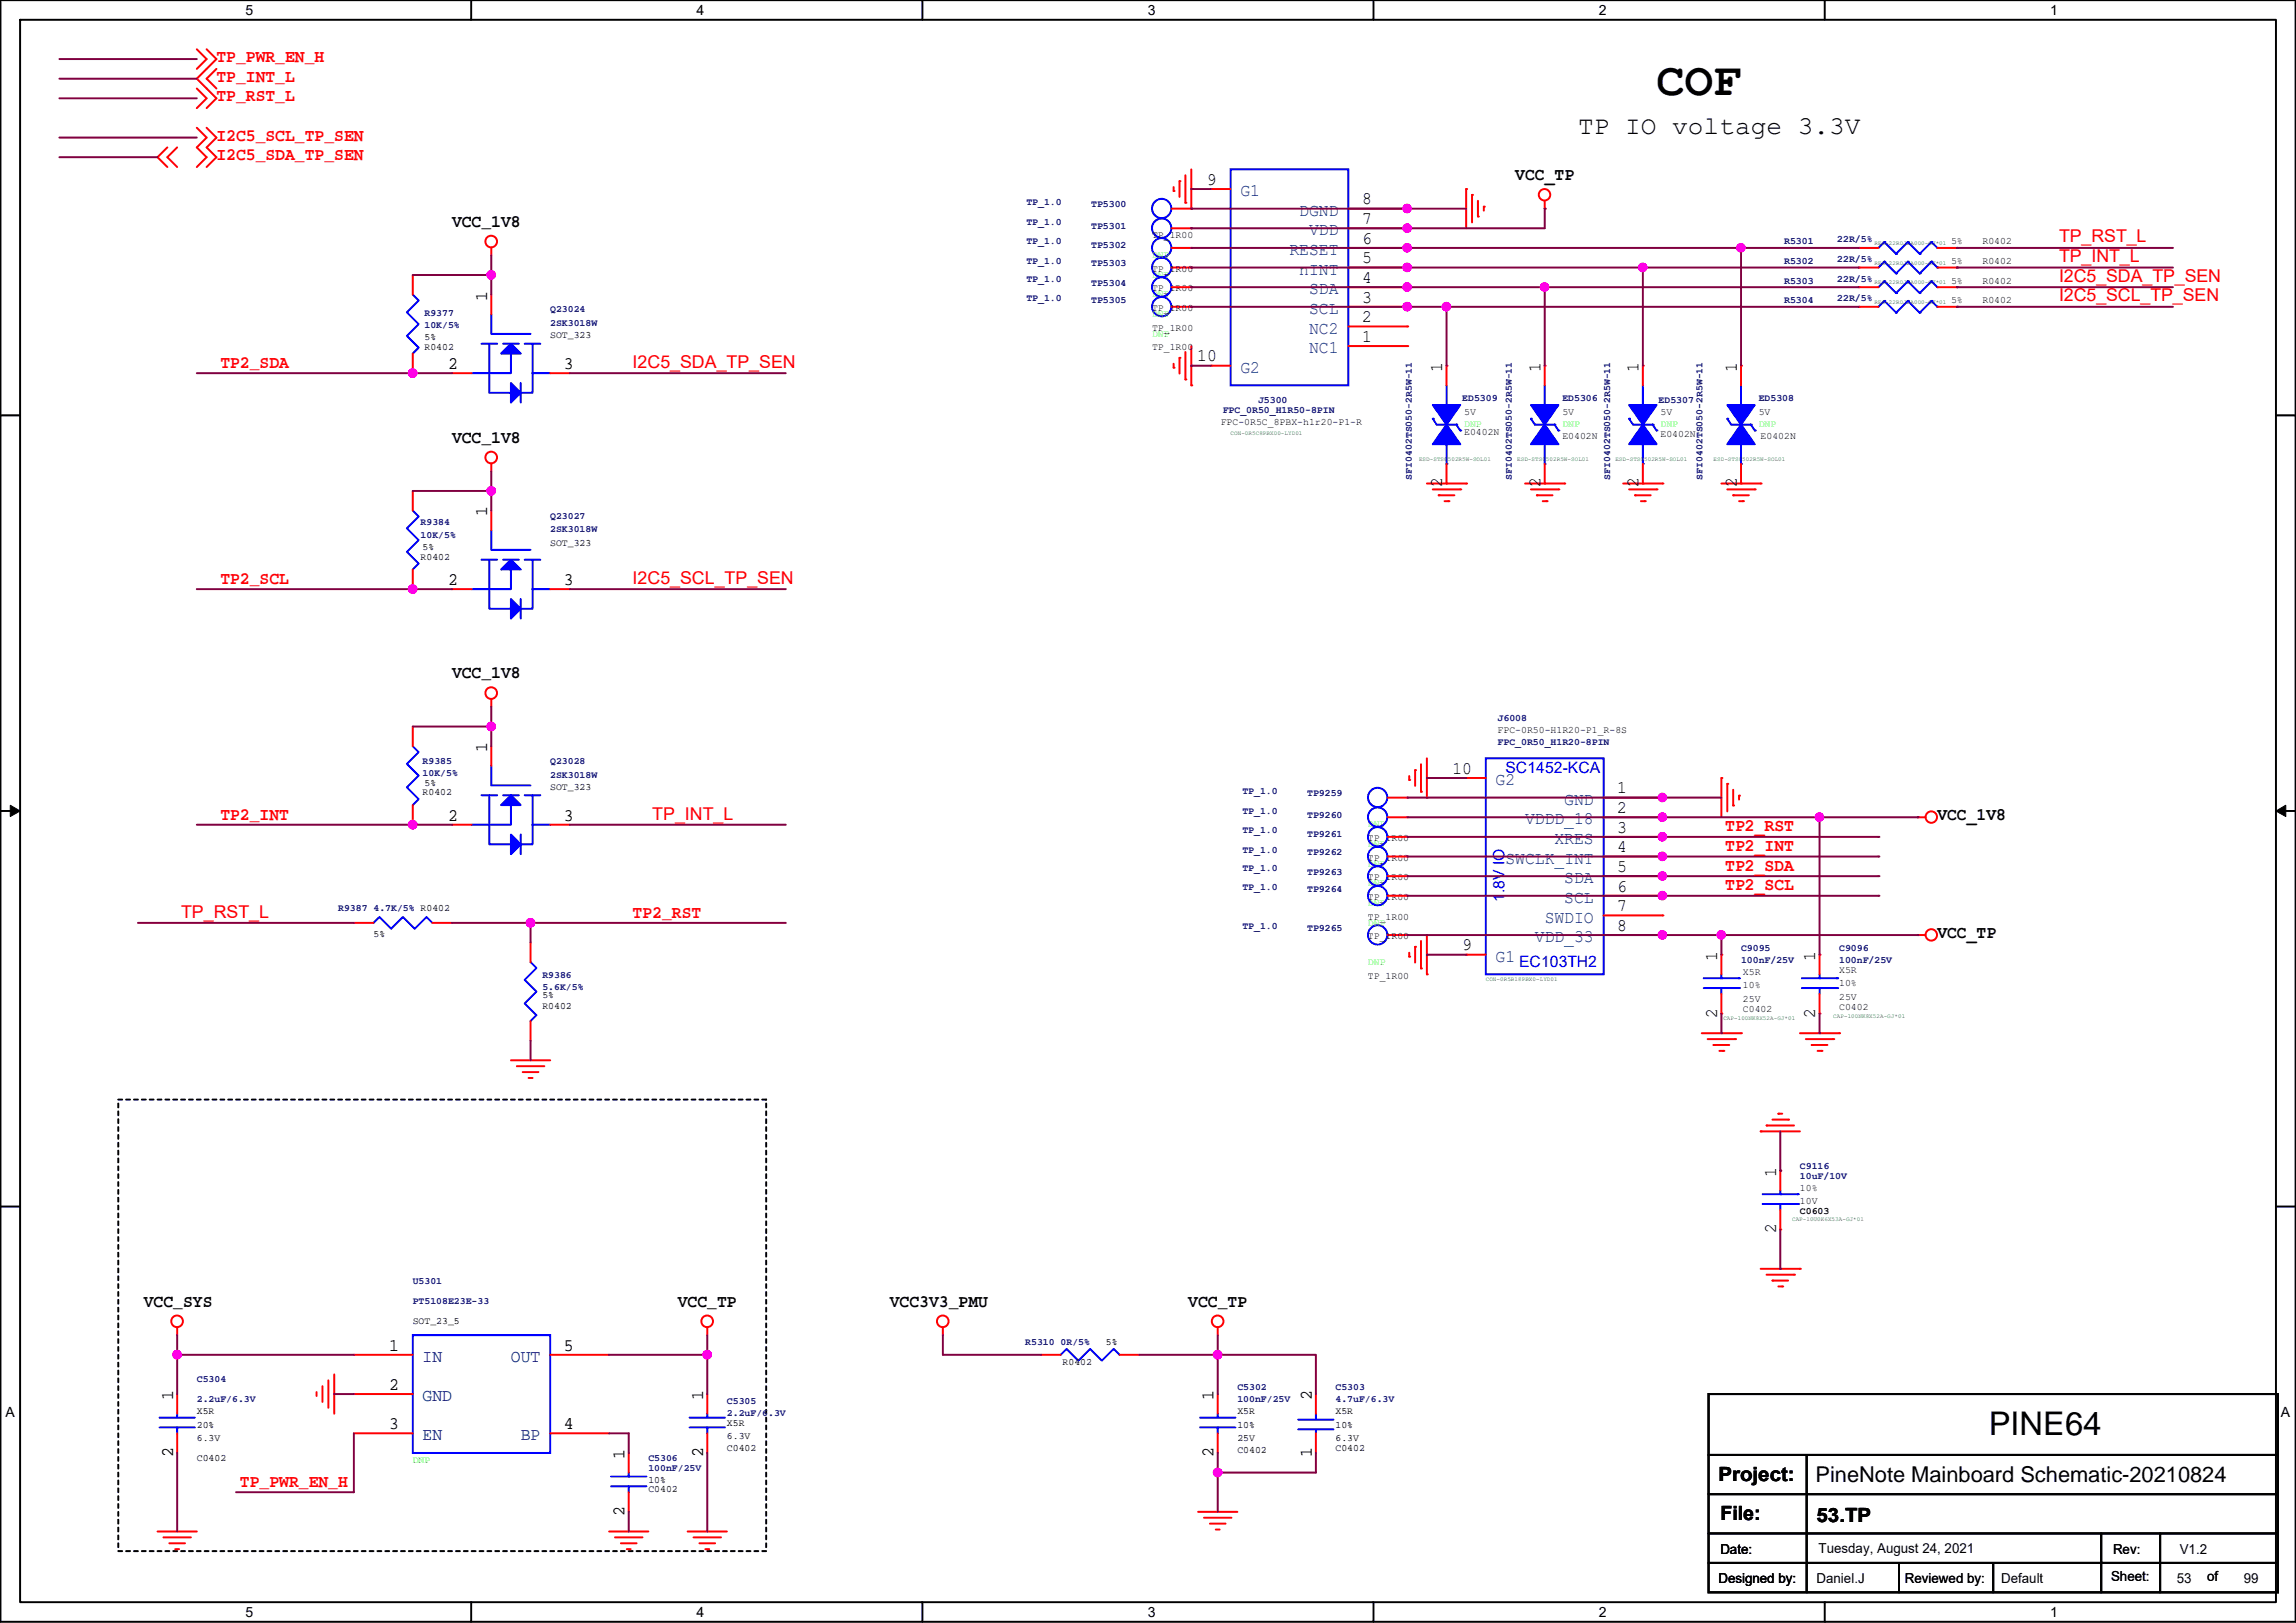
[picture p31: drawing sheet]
<svg xmlns="http://www.w3.org/2000/svg" width="297mm" height="210mm" viewBox="0 0 297 210" stroke-linecap="round" stroke-linejoin="round" font-family="sans-serif">
<defs><g id="words">
<text font-size="6.1" x="214.3" y="12.3">COF</text>
<text font-size="4.2" x="257.3" y="185.7">PINE64</text>
<text font-size="3.3" x="204.2" y="17.4">TP IO voltage 3.3V</text>
<text font-size="2.8" x="234.9" y="191.8">PineNote Mainboard Schematic-20210824</text>
<g font-size="2.5">
<text x="222.3" y="191.6">Project:</text>
<text x="222.6" y="196.7">File:</text>
<text x="235" y="197">53.TP</text>
</g>
<g font-size="2.3" fill="#f00">
<text x="28" y="10.6">TP_INT_L</text>
<text x="28" y="8">TP_PWR_EN_H</text>
<text x="28" y="13.1">TP_RST_L</text>
<text x="28" y="20.7">I2C5_SDA_TP_SEN</text>
<text x="28" y="18.2">I2C5_SCL_TP_SEN</text>
<text x="266.4" y="31.4">TP_RST_L</text>
<text x="266.4" y="33.9">TP_INT_L</text>
<text x="266.4" y="36.4">I2C5_SDA_TP_SEN</text>
<text x="266.4" y="39">I2C5_SCL_TP_SEN</text>
<text x="28.5" y="47.7">TP2_SDA</text>
<text x="81.8" y="47.7">I2C5_SDA_TP_SEN</text>
<text x="28.5" y="75.6">TP2_SCL</text>
<text x="81.8" y="75.6">I2C5_SCL_TP_SEN</text>
<text x="28.5" y="106.1">TP2_INT</text>
<text x="84.4" y="106.1">TP_INT_L</text>
<text x="223.2" y="107.6">TP2_RST</text>
<text x="223.2" y="112.6">TP2_SDA</text>
<text x="223.2" y="110.1">TP2_INT</text>
<text x="23.4" y="118.8">TP_RST_L</text>
<text x="81.8" y="118.8">TP2_RST</text>
<text x="223.2" y="115.2">TP2_SCL</text>
<text x="31" y="192.4">TP_PWR_EN_H</text>
</g>
<g font-size="2.3">
<text x="156.2" y="23.9">9</text>
<text x="196" y="23.3">VCC_TP</text>
<text x="58.5" y="29.4">VCC_1V8</text>
<text x="176.2" y="26.4">8</text>
<text x="176.2" y="29">7</text>
<text x="176.2" y="34.1">5</text>
<text x="176.2" y="31.5">6</text>
<text x="63" y="38.9" transform="rotate(-90 63 38.9)">1</text>
<text x="176.2" y="41.7">2</text>
<text x="176.2" y="39.1">3</text>
<text x="176.2" y="36.6">4</text>
<text x="58" y="47.8">2</text>
<text x="73" y="47.8">3</text>
<text x="154.9" y="46.8">10</text>
<text x="176.2" y="44.2">1</text>
<text x="186.6" y="48.1" transform="rotate(-90 186.6 48.1)">1</text>
<text x="199.3" y="48.1" transform="rotate(-90 199.3 48.1)">1</text>
<text x="212" y="48.1" transform="rotate(-90 212 48.1)">1</text>
<text x="224.7" y="48.1" transform="rotate(-90 224.7 48.1)">1</text>
<text x="58.5" y="57.3">VCC_1V8</text>
<text x="186.6" y="63.1" transform="rotate(-90 186.6 63.1)">2</text>
<text x="199.3" y="63.1" transform="rotate(-90 199.3 63.1)">2</text>
<text x="212" y="63.1" transform="rotate(-90 212 63.1)">2</text>
<text x="224.7" y="63.1" transform="rotate(-90 224.7 63.1)">2</text>
<text x="63" y="66.8" transform="rotate(-90 63 66.8)">1</text>
<text x="58" y="75.7">2</text>
<text x="73" y="75.7">3</text>
<text x="58.5" y="87.8">VCC_1V8</text>
<text x="63" y="97.3" transform="rotate(-90 63 97.3)">1</text>
<text x="187.9" y="100.1">10</text>
<text x="58" y="106.2">2</text>
<text x="73" y="106.2">3</text>
<text x="209.2" y="102.6">1</text>
<text x="209.2" y="105.2">2</text>
<text x="209.2" y="107.7">3</text>
<text x="250.6" y="106.1">VCC_1V8</text>
<text x="209.2" y="110.3">4</text>
<text x="209.2" y="112.8">5</text>
<text x="209.2" y="115.3">6</text>
<text x="209.2" y="117.9">7</text>
<text x="189.2" y="123">9</text>
<text x="209.2" y="120.4">8</text>
<text x="222.1" y="124.3" transform="rotate(-90 222.1 124.3)">1</text>
<text x="234.9" y="124.3" transform="rotate(-90 234.9 124.3)">1</text>
<text x="250.6" y="121.3">VCC_TP</text>
<text x="222.1" y="131.6" transform="rotate(-90 222.1 131.6)">2</text>
<text x="234.9" y="131.6" transform="rotate(-90 234.9 131.6)">2</text>
<text x="229.8" y="152.2" transform="rotate(-90 229.8 152.2)">1</text>
<text x="229.8" y="159.6" transform="rotate(-90 229.8 159.6)">2</text>
<text x="18.6" y="169.1">VCC_SYS</text>
<text x="87.7" y="169.1">VCC_TP</text>
<text x="115.1" y="169.1">VCC3V3_PMU</text>
<text x="153.7" y="169.1">VCC_TP</text>
<text x="50.4" y="174.8">1</text>
<text x="50.4" y="179.8">2</text>
<text x="73" y="174.8">5</text>
<text x="22.4" y="181.1" transform="rotate(-90 22.4 181.1)">1</text>
<text x="50.4" y="184.9">3</text>
<text x="73" y="184.9">4</text>
<text x="91" y="181.1" transform="rotate(-90 91 181.1)">1</text>
<text x="157" y="181.1" transform="rotate(-90 157 181.1)">1</text>
<text x="169.7" y="181.1" transform="rotate(-90 169.7 181.1)">2</text>
<text x="22.4" y="188.5" transform="rotate(-90 22.4 188.5)">2</text>
<text x="80.8" y="188.7" transform="rotate(-90 80.8 188.7)">1</text>
<text x="91" y="188.5" transform="rotate(-90 91 188.5)">2</text>
<text x="157" y="188.5" transform="rotate(-90 157 188.5)">2</text>
<text x="169.7" y="188.5" transform="rotate(-90 169.7 188.5)">1</text>
<text x="80.8" y="196.1" transform="rotate(-90 80.8 196.1)">2</text>
</g>
<g font-size="2.3" fill="#004080">
<text x="160.5" y="25.4">G1</text>
<text x="168.1" y="27.9">DGND</text>
<text x="166.8" y="33">RESET</text>
<text x="168.1" y="35.5">nINT</text>
<text x="169.4" y="30.5">VDD</text>
<text x="169.4" y="40.6">SCL</text>
<text x="169.4" y="38.1">SDA</text>
<text x="169.4" y="45.7">NC1</text>
<text x="169.4" y="43.2">NC2</text>
<text x="160.5" y="48.2">G2</text>
<text x="193.5" y="101.6">G2</text>
<text x="197.3" y="106.7">VDDD_18</text>
<text x="202.4" y="104.1">GND</text>
<text x="194.8" y="111.7">SWCLK_INT</text>
<text x="201.1" y="109.2">XRES</text>
<text x="199.8" y="119.4">SWDIO</text>
<text x="202.4" y="114.3">SDA</text>
<text x="202.4" y="116.8">SCL</text>
<text x="193.5" y="124.4">G1</text>
<text x="198.6" y="121.9">VDD_33</text>
<text x="54.7" y="176.2">IN</text>
<text x="66.1" y="176.2">OUT</text>
<text x="54.7" y="181.3">GND</text>
<text x="54.7" y="186.4">EN</text>
<text x="67.4" y="186.4">BP</text>
</g>
<g font-size="2" fill="#00f">
<text x="194.8" y="100">SC1452-KCA</text>
<text x="194.6" y="116.7" transform="rotate(-90 194.6 116.7)">1</text>
<text x="194.6" y="115.5" transform="rotate(-90 194.6 115.5)">.8V IO</text>
<text x="196.5" y="125.2">EC103TH2</text>
</g>
<g font-size="1.8">
<text x="31.8" y="1.9">5</text>
<text x="90.1" y="1.9">4</text>
<text x="148.5" y="1.9">3</text>
<text x="206.9" y="1.9">2</text>
<text x="265.2" y="1.9">1</text>
<text x=".7" y="183.3">A</text>
<text x="295.1" y="183.3">A</text>
<text x="222.6" y="201">Date:</text>
<text x="235.3" y="200.9">Tuesday, August 24, 2021</text>
<text x="273.4" y="201">Rev:</text>
<text x="282" y="201">V1.2</text>
<text x="31.8" y="209.2">5</text>
<text x="90.1" y="209.2">4</text>
<text x="148.5" y="209.2">3</text>
<text x="206.9" y="209.2">2</text>
<text x="222.3" y="204.8">Designed by:</text>
<text x="235" y="204.8">Daniel.J</text>
<text x="246.4" y="204.8">Reviewed by:</text>
<text x="258.9" y="204.8">Default</text>
<text x="265.2" y="209.2">1</text>
<text x="273.1" y="204.6">Sheet:</text>
<text x="281.6" y="204.8">53</text>
<text x="285.6" y="204.6">of</text>
<text x="290.3" y="204.8">99</text>
</g>
<g font-size="1.3" fill="#000080">
<text x="132.8" y="29.1">TP_1.0</text>
<text x="132.8" y="26.5">TP_1.0</text>
<text x="141.2" y="29.6">TP5301</text>
<text x="141.2" y="26.8">TP5300</text>
<text x="132.8" y="31.6">TP_1.0</text>
<text x="132.8" y="34.2">TP_1.0</text>
<text x="141.2" y="32.1">TP5302</text>
<text x="141.2" y="34.4">TP5303</text>
<text x="230.8" y="31.6">R5301</text>
<text x="230.8" y="34.2">R5302</text>
<text x="237.7" y="31.4">22R/5%</text>
<text x="237.7" y="33.9">22R/5%</text>
<text x="54.9" y="40.9">R9377</text>
<text x="71.2" y="40.4">Q23024</text>
<text x="132.8" y="39">TP_1.0</text>
<text x="132.8" y="36.4">TP_1.0</text>
<text x="141.2" y="39.2">TP5305</text>
<text x="141.2" y="36.9">TP5304</text>
<text x="230.8" y="36.7">R5303</text>
<text x="230.8" y="39.2">R5304</text>
<text x="237.7" y="36.4">22R/5%</text>
<text x="237.7" y="39">22R/5%</text>
<text x="54.9" y="42.5">10K/5%</text>
<text x="71.2" y="42.2">2SK3018W</text>
<text x="158.2" y="53.5">FPC_0R50_H1R50-8PIN</text>
<text x="162.8" y="52.2">J5300</text>
<text x="189.2" y="51.9">ED5309</text>
<text x="202.1" y="51.9">ED5306</text>
<text x="214.6" y="52.2">ED5307</text>
<text x="227.5" y="51.9">ED5308</text>
<text x="182.7" y="62" transform="rotate(-90 182.7 62)">SFI0402TS050-2R5W-11</text>
<text x="195.6" y="62" transform="rotate(-90 195.6 62)">SFI0402TS050-2R5W-11</text>
<text x="208.3" y="62" transform="rotate(-90 208.3 62)">SFI0402TS050-2R5W-11</text>
<text x="220.2" y="62" transform="rotate(-90 220.2 62)">SFI0402TS050-2R5W-11</text>
<text x="54.4" y="67.9">R9384</text>
<text x="54.4" y="69.6">10K/5%</text>
<text x="71.2" y="67.1">Q23027</text>
<text x="71.2" y="68.9">2SK3018W</text>
<text x="193.7" y="93.3">J6008</text>
<text x="54.7" y="98.8">R9385</text>
<text x="54.7" y="100.4">10K/5%</text>
<text x="71.2" y="98.8">Q23028</text>
<text x="71.2" y="100.6">2SK3018W</text>
<text x="193.7" y="96.4">FPC_0R50_H1R20-8PIN</text>
<text x="160.7" y="102.7">TP_1.0</text>
<text x="160.7" y="105.3">TP_1.0</text>
<text x="160.7" y="107.8">TP_1.0</text>
<text x="169.1" y="103">TP9259</text>
<text x="169.1" y="105.8">TP9260</text>
<text x="160.7" y="110.4">TP_1.0</text>
<text x="160.7" y="112.6">TP_1.0</text>
<text x="169.1" y="108.3">TP9261</text>
<text x="169.1" y="110.6">TP9262</text>
<text x="169.1" y="113.1">TP9263</text>
<text x="43.7" y="117.9">R9387 4.7K/5% R0402</text>
<text x="160.7" y="115.2">TP_1.0</text>
<text x="169.1" y="115.4">TP9264</text>
<text x="160.7" y="120.3">TP_1.0</text>
<text x="169.1" y="120.5">TP9265</text>
<text x="225.2" y="123.1">C9095</text>
<text x="225.2" y="124.6">100nF/25V</text>
<text x="237.9" y="123.1">C9096</text>
<text x="237.9" y="124.6">100nF/25V</text>
<text x="70.2" y="126.5">R9386</text>
<text x="70.2" y="128.1">5.6K/5%</text>
<text x="232.9" y="151.2">C9116</text>
<text x="232.9" y="152.5">10uF/10V</text>
<text x="53.4" y="166.2">U5301</text>
<text x="53.4" y="168.7">PT5108E23E-33</text>
<text x="25.5" y="178.9">C5304</text>
<text x="132.6" y="174">R5310 0R/5%</text>
<text x="160.1" y="179.9">C5302</text>
<text x="172.8" y="179.9">C5303</text>
<text x="25.5" y="181.4">2.2uF/6.3V</text>
<text x="94" y="181.7">C5305</text>
<text x="94" y="183.2">2.2uF/6.3V</text>
<text x="160.1" y="181.4">100nF/25V</text>
<text x="172.8" y="181.4">4.7uF/6.3V</text>
<text x="83.9" y="189">C5306</text>
<text x="83.9" y="190.3">100nF/25V</text>
</g>
<g font-size="1.3" fill="#0f0">
<text x="149" y="35.9">DNP</text>
<text x="149" y="33.4">DNP</text>
<text x="149" y="38.5">DNP</text>
<text x="149" y="41">DNP</text>
<text x="149" y="43.5">DNP</text>
<text x="189.4" y="55.2">DNP</text>
<text x="202.1" y="55.2">DNP</text>
<text x="214.8" y="55.2">DNP</text>
<text x="227.5" y="55.2">DNP</text>
<text x="177" y="107">DNP</text>
<text x="177" y="109.6">DNP</text>
<text x="177" y="112.1">DNP</text>
<text x="177" y="114.7">DNP</text>
<text x="177" y="117.2">DNP</text>
<text x="177" y="119.7">DNP</text>
<text x="177" y="124.8">DNP</text>
<text x="53.4" y="189.3">DNP</text>
</g>
<g font-size="1.3">
<text x="149" y="35.2">TP_1R00</text>
<text x="149" y="30.8">TP_1R00</text>
<text x="252.4" y="31.6">5%</text>
<text x="252.4" y="34.2">5%</text>
<text x="256.5" y="31.6">R0402</text>
<text x="256.5" y="34.2">R0402</text>
<text x="149" y="37.7">TP_1R00</text>
<text x="149" y="40.2">TP_1R00</text>
<text x="252.4" y="36.7">5%</text>
<text x="252.4" y="39.2">5%</text>
<text x="256.5" y="36.7">R0402</text>
<text x="256.5" y="39.2">R0402</text>
<text x="54.9" y="45.3">R0402</text>
<text x="54.9" y="44">5%</text>
<text x="71.2" y="43.7">SOT_323</text>
<text x="149" y="45.3">TP_1R00</text>
<text x="149" y="42.8">TP_1R00</text>
<text x="189.4" y="53.7">5V</text>
<text x="202.1" y="53.7">5V</text>
<text x="214.8" y="53.7">5V</text>
<text x="227.5" y="53.7">5V</text>
<text x="157.9" y="55">FPC-0R5C_8PBX-h1r20-P1-R</text>
<text x="189.4" y="56.2">E0402N</text>
<text x="202.1" y="56.8">E0402N</text>
<text x="214.8" y="56.5">E0402N</text>
<text x="227.8" y="56.8">E0402N</text>
<text x="54.7" y="71.2">5%</text>
<text x="71.2" y="70.7">SOT_323</text>
<text x="54.4" y="72.4">R0402</text>
<text x="193.7" y="94.9">FPC-0R50-H1R20-P1_R-8S</text>
<text x="54.9" y="101.6">5%</text>
<text x="54.7" y="102.9">R0402</text>
<text x="71.2" y="102.2">SOT_323</text>
<text x="177" y="108.8">TP_1R00</text>
<text x="177" y="111.4">TP_1R00</text>
<text x="177" y="113.9">TP_1R00</text>
<text x="177" y="116.4">TP_1R00</text>
<text x="177" y="119">TP_1R00</text>
<text x="48.3" y="121.2">5%</text>
<text x="177" y="121.5">TP_1R00</text>
<text x="237.9" y="125.8">X5R</text>
<text x="70.2" y="130.6">R0402</text>
<text x="70.2" y="129.1">5%</text>
<text x="177" y="126.6">TP_1R00</text>
<text x="225.5" y="130.9">C0402</text>
<text x="225.5" y="126.1">X5R</text>
<text x="225.5" y="127.9">10%</text>
<text x="225.5" y="129.7">25V</text>
<text x="237.9" y="130.7">C0402</text>
<text x="237.9" y="127.6">10%</text>
<text x="237.9" y="129.4">25V</text>
<text x="232.9" y="154">10%</text>
<text x="232.9" y="155.8">10V</text>
<text x="232.9" y="157.1">C0603</text>
<text x="53.4" y="171.2">SOT_23_5</text>
<text x="137.5" y="176.6">R0402</text>
<text x="143.1" y="174">5%</text>
<text x="25.5" y="182.9">X5R</text>
<text x="25.5" y="184.7">20%</text>
<text x="94" y="184.4">X5R</text>
<text x="160.1" y="182.9">X5R</text>
<text x="160.1" y="184.7">10%</text>
<text x="172.8" y="182.9">X5R</text>
<text x="172.8" y="184.7">10%</text>
<text x="25.5" y="189">C0402</text>
<text x="25.5" y="186.5">6.3V</text>
<text x="83.9" y="191.8">10%</text>
<text x="94" y="187.7">C0402</text>
<text x="94" y="186.2">6.3V</text>
<text x="160.1" y="188">C0402</text>
<text x="160.1" y="186.5">25V</text>
<text x="172.8" y="187.7">C0402</text>
<text x="172.8" y="186.5">6.3V</text>
<text x="83.9" y="193.1">C0402</text>
</g>
<g font-size=".8" fill="#008000">
<text x="242.5" y="31.7">RES-22R0J2A000-GJ*01</text>
<text x="242.5" y="34.2">RES-22R0J2A000-GJ*01</text>
<text x="242.5" y="36.8">RES-22R0J2A000-GJ*01</text>
<text x="242.5" y="39.3">RES-22R0J2A000-GJ*01</text>
<text x="159.2" y="56.3">CON-0R5C8PBX00-LYD01</text>
<text x="183.6" y="59.6">ESD-STS0</text>
<text x="187.3" y="59.6">502R5W-SOL01</text>
<text x="196.3" y="59.6">ESD-STS0</text>
<text x="200" y="59.6">502R5W-SOL01</text>
<text x="209" y="59.6">ESD-STS0</text>
<text x="212.7" y="59.6">502R5W-SOL01</text>
<text x="221.7" y="59.6">ESD-STS0</text>
<text x="225.4" y="59.6">502R5W-SOL01</text>
<text x="192.2" y="126.9">CON-0R5B18PBX0-LYD01</text>
<text x="237.2" y="131.8">CAP-100NK8X52A-GJ*01</text>
<text x="223" y="132">CAP-100NK8X52A-GJ*01</text>
<text x="231.8" y="157.9">CAP-10U0K6X53A-GJ*01</text>
</g>
</g></defs>
<path d="M.1 0h296.9v209.8h-296.9zM2.6 2.6h291.8v204.7h-291.8z" fill="none" stroke="#000" stroke-width=".25"/>
<g fill="#fff">
<path d="M31.8 .3h1v2h-1z"/>
<path d="M31.8 207.5h1v2.1h-1z"/>
</g>
<path d="M61 0v2.6M61 207.3v2.5" fill="none" stroke="#000" stroke-width=".25"/>
<g fill="#fff">
<path d="M90.1 .3h1v2h-1z"/>
<path d="M90.1 207.5h1v2.1h-1z"/>
</g>
<path d="M119.3 0v2.6M119.3 207.3v2.5" fill="none" stroke="#000" stroke-width=".25"/>
<g fill="#fff">
<path d="M148.5 .3h1v2h-1z"/>
<path d="M148.5 207.5h1v2.1h-1z"/>
</g>
<path d="M177.7 0v2.6M177.7 207.3v2.5" fill="none" stroke="#000" stroke-width=".25"/>
<g fill="#fff">
<path d="M206.9 .3h1v2h-1z"/>
<path d="M206.9 207.5h1v2.1h-1z"/>
</g>
<path d="M236.1 0v2.6M236.1 207.3v2.5" fill="none" stroke="#000" stroke-width=".25"/>
<g fill="#fff">
<path d="M265.2 .3h1v2h-1z"/>
<path d="M265.2 207.5h1v2.1h-1z"/>
<path d="M.7 28.2h1.3v2h-1.3z"/>
<path d="M295.1 28.2h1.3v2h-1.3z"/>
<path d="M.7 79.3h1.3v2.1h-1.3z"/>
<path d="M295.1 79.3h1.3v2.1h-1.3z"/>
</g>
<path d="M.1 53.7h2.5M294.4 53.7h2.6" fill="none" stroke="#000" stroke-width=".25"/>
<g fill="#fff">
<path d="M.7 130.5h1.2v2h-1.2z"/>
<path d="M295.1 130.5h1.2v2h-1.2z"/>
</g>
<path d="M.1 104.9h2.5M294.4 104.9h2.6" fill="none" stroke="#000" stroke-width=".25"/>
<g fill="#000" stroke="#000" stroke-width=".13">
<path d="M1.3 104.2l1.3 .7-1.3 .7z" fill-rule="evenodd"/>
<path d="M294.4 104.9l1.3-.7v1.4z" fill-rule="evenodd"/>
</g>
<g fill="#fff">
<path d="M.7 181.7h1.2v2h-1.2z"/>
<path d="M295.1 181.7h1.2v2h-1.2z"/>
</g>
<path d="M.1 156.1h2.5M294.4 156.1h2.6M221 180.4h73.7v25.6h-73.7zM221 188.2h73.7M221 193.3h73.7M221 198.4h73.7M233.7 188.2v17.8M271.8 198.4v7.6M279.5 198.4v7.6M221 202.2h73.7M245.7 202.2v3.8M257.9 202.2v3.8" fill="none" stroke="#000" stroke-width=".25"/>
<path d="M15.3 142.3h83.8v58.4h-83.8z" fill="none" stroke="#000" stroke-width=".25" stroke-dasharray=".5 .5"/>
<g fill="none" stroke="#f00" stroke-width=".25">
<path d="M21.7 19.1l-1.3 1.2 1.3 1.3M22.9 19.1l-1.2 1.2 1.2 1.3M25.5 16.5l1.2 1.3-1.2 1.3 1.2 1.2-1.2 1.3M25.5 11.5l1.2 1.2-1.2 1.3M25.5 6.4l1.2 1.2-1.2 1.3M26.7 6.4l1.3 1.2-2.5 2.6 2.5 2.5-1.3 1.3M26.7 16.5l1.3 1.3-1.3 1.3 1.3 1.2-1.3 1.3M28 8.9l-1.3 1.3 1.3 1.3M53.4 35.6v2.5M63.6 38.1v2.6M63.6 32v1M151.6 32.1h2.5"/>
<path d="M151.8 24.7h.1M151.8 24.2v.5M152.6 23.4h.1M152.6 23.4v2.1M153.4 26.2h.1M153.4 22.7v3.5M154.1 27h.1M154.1 21.9v5.1M154.1 32.1h.1M189.7 24.5h.1M189.7 24.5v5M190.4 25.2h.1"/>
<path d="M190.4 25.2v3.6M191.2 28h.1M191.2 26v2M192 26.7h.1M192 26.7v.5M199.8 27h.1M199.8 26v1M53.4 45.7v2.6M58.5 48.3h2.5M63.6 60v1M71.2 48.3h2.5M151.8 47.6h.1"/>
<path d="M151.8 47.1v.5M152.6 46.3h.1M152.6 46.3v2M153.4 49.1h.1M153.4 45.5v3.6M154.1 49.9h.1M154.1 44.8v5.1M53.4 63.5v2.6M53.4 73.7v2.5M58.5 76.2h2.5M63.6 66.1v2.5M71.2 76.2h2.5"/>
<path d="M184.6 62.6h5.1M185.4 63.3h3.5M186.1 64.1h.1M186.1 64.1h2.1M186.9 64.8h.5M187.4 64.8h.1M188.9 63.3h.1M189.7 62.6h.1M197.3 62.6h5.1M198.1 63.3h3.5M198.8 64.1h.1M198.8 64.1h2.1"/>
<path d="M199.6 64.8h.5M200.1 64.8h.1M201.6 63.3h.1M202.4 62.6h.1M210 62.6h5.1M210.8 63.3h3.5M211.5 64.1h.1M211.5 64.1h2.1M212.3 64.8h.5M212.8 64.8h.1M214.3 63.3h.1M215.1 62.6h.1"/>
<path d="M222.7 62.6h5.1M223.5 63.3h3.5M224.2 64.1h.1M224.2 64.1h2.1M225 64.8h.5M225.5 64.8h.1M227 63.3h.1M227.8 62.6h.1M53.4 94v2.5M63.6 96.5v2.6M63.6 90.4v1.1M183.1 99.6h.1"/>
<path d="M183.1 99.6v2.1M183.8 98.9v3.5M184.6 98.1v5.1M45.8 119.4h2.5M53.4 104.2v2.5M55.9 119.4h2.6M58.5 106.7h2.5M71.2 106.7h2.5M179.5 103.2h2.6M182.1 103.2h.1M182.3 100.9h.1M182.3 100.4v.5"/>
<path d="M183.8 102.4h.1M184.6 103.2h.1M189.7 100.7h.1M189.7 100.7h2.5M207.5 103.2h7.6M207.5 105.7h7.6M207.5 108.3h7.6M207.5 110.8h7.6M207.5 113.4h7.6M207.5 115.9h7.6M207.5 118.4h7.6M215.1 103.2h.1"/>
<path d="M215.1 105.7h.1M215.1 108.3h.1M215.1 110.8h.1M215.1 113.4h.1M215.1 115.9h.1M215.1 118.4h.1M222.7 100.7h.1M222.7 100.7v5M223.5 101.4h.1M223.5 101.4v3.6M224.2 104.2h.1M224.2 102.2v2"/>
<path d="M225 102.9h.1M225 102.9v.5M248.1 105.7h.1M248.1 105.7h1M66.1 137.2h5.1M66.9 137.9h3.5M67.6 138.7h2.1M68.4 139.5h.5M68.6 121.9v2.6M68.6 132.1v2.5M182.3 123.8h.1M182.3 123.3v.5"/>
<path d="M183.1 122.5h.1M183.1 122.5v2M183.8 125.3h.1M183.8 121.7v3.6M184.6 126.1h.1M184.6 121v5.1M189.7 123.5h.1M189.7 123.5h2.5M207.5 121h7.6M215.1 121h.1M220.2 133.7h5M220.9 134.4h3.6"/>
<path d="M221.7 135.2h.1M221.7 135.2h2M222.4 136h.6M222.7 123.5h.1M222.7 131.1h.1M222.7 123.5v2.6M222.7 128.6v2.5M223 136h.1M224.5 134.4h.1M225.2 133.7h.1M232.9 133.7h5M233.6 134.4h3.6"/>
<path d="M234.4 135.2h.1M234.4 135.2h2M235.1 136h.6M235.7 136h.1M237.2 134.4h.1M237.9 133.7h.1M248.1 121h.1M248.1 121h1M227.8 146.4h.1M227.8 146.4h5.1M228.5 145.6h.1M228.5 145.6h3.6"/>
<path d="M229.3 144.9h2M230.1 144.1h.1M230.1 144.1h.5M231.3 144.9h.1M22.9 171.7v1M41.7 179.3v2.1M42.5 178.6v3.5M43.2 177.8v5.1M45.8 175.3h7.6M71.2 175.3h7.6M91.5 171.7v1M122 171.7v1"/>
<path d="M134.7 175.3h2.5M144.8 175.3h2.6M157.5 171.7v1M227.8 164.2h5.1M228.5 164.9h3.6M229.3 165.7h.1M229.3 165.7h2M230.1 166.4h.5M230.6 166.4h.1M232.1 164.9h.1M232.9 164.2h.1M20.4 198.1h5.1"/>
<path d="M21.1 198.9h3.6M21.9 199.7h2M22.9 180.4v2.5M22.9 185.4v2.6M41 180.1v.5M45.8 180.4h7.6M45.8 185.4h7.6M71.2 185.4h7.6M78.8 198.1h5.1M79.6 198.9h3.5M80.3 199.7h2.1M81.3 188v2.5"/>
<path d="M81.3 193.1v2.5M89 198.1h5M89.7 198.9h3.6M90.5 199.7h2M91.5 180.4v2.5M91.5 185.4v2.6M155 195.6h5.1M155.8 196.4h3.5M156.5 197.1h2.1M157.3 197.9h.5M157.5 180.4v2.5M157.5 185.4v2.6"/>
<path d="M170.2 180.4v2.5M170.2 185.4v2.6M22.7 200.4h.5M81.1 200.4h.5M91.2 200.4h.6"/>
<circle cx="63.5" cy="31.2" r=".76"/>
<circle cx="199.8" cy="25.2" r=".74"/>
<circle cx="63.5" cy="59.2" r=".76"/>
<circle cx="63.5" cy="89.7" r=".76"/>
<circle cx="249.9" cy="105.7" r=".74"/>
<circle cx="249.9" cy="121" r=".74"/>
<circle cx="22.9" cy="170.9" r=".76"/>
<circle cx="91.5" cy="170.9" r=".76"/>
<circle cx="122" cy="170.9" r=".76"/>
<circle cx="157.5" cy="170.9" r=".76"/>
</g>
<g fill="#00f" stroke="#00f" stroke-width=".25">
<path d="M66.1 44.5l1.3 1.2h-2.6z" fill-rule="evenodd"/>
<path d="M66.1 49.6l1.3 1.2-1.3 1.3z" fill-rule="evenodd"/>
<path d="M66.1 72.4l1.3 1.3h-2.6z" fill-rule="evenodd"/>
<path d="M66.1 77.5l1.3 1.3-1.3 1.2z" fill-rule="evenodd"/>
<path d="M66.1 102.9l1.3 1.3h-2.6z" fill-rule="evenodd"/>
<path d="M66.1 108l1.3 1.2-1.3 1.3z" fill-rule="evenodd"/>
</g>
<g fill="none" stroke="#00f" stroke-width=".25">
<path d="M53.4 38.1l.8 .8-1.6 1.5 1.6 1.5-1.6 1.6 1.6 1.5-.8 .7M62.3 44.5h2M63.3 44.5v6.3h2.8M63.6 40.7v2.5h5M65.1 44.5h2M66.1 45.7v2.6h-5.1M67.4 49.6v2.5M67.9 44.5h2M68.9 44.5v6.3h-1.5M68.9 48.3h2.3M198.6 54.9h2.5M199.8 52.4h.1"/>
<path d="M199.8 49.9v2.5M199.8 57.5v2.5M201.1 54.9h.1M53.4 66.1l.8 .7-1.6 1.5 1.6 1.6-1.6 1.5 1.6 1.5-.8 .8M62.3 72.4h2M63.3 72.4v6.4h2.8M63.6 68.6v2.5h5M65.1 72.4h2M66.1 73.7v2.5h-5.1M67.4 77.5v2.5M67.9 72.4h2M68.9 72.4v6.4h-1.5"/>
<path d="M68.9 76.2h2.3M199.8 60h.1M53.4 96.5l.8 .8-1.6 1.5 1.6 1.6-1.6 1.5 1.6 1.5-.8 .8M63.6 99.1v2.5h5M192.2 98.1h15.3v28h-15.3zM48.3 119.4l.8-.8 1.5 1.6 1.5-1.6 1.6 1.6 1.5-1.6 .7 .8M62.3 102.9h2M63.3 102.9v6.3h2.8M65.1 102.9h2M66.1 104.2v2.5h-5.1M67.4 108v2.5M67.9 102.9h2"/>
<path d="M68.9 102.9v6.3h-1.5M68.9 106.7h2.3M68.6 124.5l.8 .7-1.5 1.6 1.5 1.5-1.5 1.5 1.5 1.5-.8 .8M220.4 127.8h4.6M220.4 126.6h4.6M222.7 126.6h.1M222.7 127.8h.1M222.7 126.1v.5M222.7 127.8v.8M225 127.8h.1M225 126.6h.1M53.4 172.7h17.8v15.3h-17.8z"/>
<path d="M137.2 175.3l.8-.8 1.5 1.5 1.5-1.5 1.6 1.5 1.5-1.5 .7 .8M20.6 184.7h4.6M20.6 183.4h4.6M22.9 182.9v.5M22.9 184.7v.7M79.1 192.3h4.5M79.1 191h4.5M81.3 190.5v.5M81.3 192.3v.8M89.2 184.7h4.6M89.2 183.4h4.6M91.5 182.9v.5"/>
<path d="M91.5 184.7v.7M155.3 184.7h4.5M155.3 183.4h4.5M157.5 182.9v.5M157.5 184.7v.7M168 183.7h4.5M168 184.9h4.5M170.2 182.9v.8M170.2 184.9v.5"/>
<circle cx="150.3" cy="32.1" r="1.25"/>
<circle cx="178.2" cy="103.2" r="1.25"/>
</g>
<g fill="none" stroke="#800040" stroke-width=".25">
<path d="M7.7 7.6h17.8M7.7 17.8h17.8M7.7 10.2h17.8M7.7 12.7h17.8M7.7 20.3h12.7M53.4 35.6h10.2M63.6 33v5.1M25.5 48.3h33M73.7 48.3h28M25.5 76.2h33M53.4 63.5h10.2M63.6 61v5.1"/>
<path d="M73.7 76.2h28M53.4 94h10.2M63.6 91.5v5M17.8 119.4h28M25.5 106.7h33M58.5 119.4h43.2M68.6 119.4v2.5M73.7 106.7h28M68.6 134.6v2.6M22.9 175.3h22.9M22.9 172.7v7.7M78.8 175.3h12.7"/>
<path d="M91.5 172.7v7.7M122 172.7v2.6h12.7M147.4 175.3h22.8v5.1M157.5 172.7v7.7M22.9 188v10.1M43.2 180.4h2.6M45.8 185.4v7.7h-15.3M78.8 185.4h2.5v2.6M81.3 195.6v2.5M91.5 188v10.1M157.5 188v7.6M170.2 188v2.5h-12.7"/>
</g>
<g fill="#f0f" stroke="#f0f" stroke-width=".25">
<circle cx="157.5" cy="175.3" r=".5"/>
<circle cx="157.5" cy="190.5" r=".5"/>
<circle cx="91.5" cy="175.3" r=".5"/>
<circle cx="22.9" cy="175.3" r=".5"/>
<circle cx="63.5" cy="35.6" r=".5"/>
<circle cx="53.4" cy="48.3" r=".5"/>
<circle cx="63.5" cy="63.5" r=".5"/>
<circle cx="53.4" cy="76.2" r=".5"/>
<circle cx="63.5" cy="94" r=".5"/>
<circle cx="53.4" cy="106.7" r=".5"/>
<circle cx="68.6" cy="119.4" r=".5"/>
</g>
<path d="M198.1 52.4h3.5l-1.8 2.5z" fill-rule="evenodd" fill="#00f"/>
<path d="M198.1 52.4h3.5l-1.8 2.5zM198.1 54.2h.1M198.1 54.2l.5 .7M201.1 54.9l.5 .8M201.6 55.7h.1" fill="none" stroke="#00f" stroke-width=".25"/>
<path d="M199.8 54.9l1.8 2.6h-3.5z" fill-rule="evenodd" fill="#00f"/>
<g fill="none" stroke="#00f" stroke-width=".25">
<path d="M243.8 31.3h.1M243.8 31.3l-.8 .8M243.8 31.3l1.5 1.5M245.3 32.8h.1M246.8 31.3h.1M246.8 31.3l-1.5 1.5M246.8 31.3l1.6 1.5M248.4 32.8h.1M249.9 31.3h.1M249.9 31.3l-1.5 1.5M249.9 31.3l.7 .8M250.6 32.1h.1"/>
<path d="M199.8 54.9l1.8 2.6h-3.5zM211.3 54.9h2.5M212.5 52.4h.1M212.5 49.9v2.5M212.5 57.5v2.5M213.8 54.9h.1M212.5 60h.1"/>
<circle cx="150.3" cy="39.7" r="1.25"/>
<circle cx="178.2" cy="105.7" r="1.25"/>
<circle cx="178.2" cy="110.8" r="1.25"/>
<circle cx="178.2" cy="108.3" r="1.25"/>
</g>
<g fill="none" stroke="#f00" stroke-width=".25">
<path d="M151.6 39.7h2.5M154.1 39.7h.1M240.5 32.1h.1M240.5 32.1h2.5M250.6 32.1h2.6M253.2 32.1h.1M199.8 47.3h.1M199.8 47.3v2.6M199.8 62.6h.1M199.8 60v2.6M179.5 105.7h2.6M179.5 108.3h2.6"/>
<path d="M179.5 110.8h2.6M182.1 105.7h.1M182.1 108.3h.1M182.1 110.8h.1"/>
</g>
<path d="M210.8 52.4h3.5l-1.8 2.5z" fill-rule="evenodd" fill="#00f"/>
<path d="M210.8 52.4h3.5l-1.8 2.5zM210.8 54.2h.1M210.8 54.2l.5 .7M213.8 54.9l.5 .8M214.3 55.7h.1" fill="none" stroke="#00f" stroke-width=".25"/>
<path d="M212.5 54.9l1.8 2.6h-3.5z" fill-rule="evenodd" fill="#00f"/>
<g fill="none" stroke="#00f" stroke-width=".25">
<path d="M212.5 54.9l1.8 2.6h-3.5zM224 54.9h2.5M225.2 52.4h.1M225.2 49.9v2.5M225.2 57.5v2.5M226.5 54.9h.1M225.2 60h.1"/>
<circle cx="150.3" cy="34.6" r="1.25"/>
<circle cx="178.2" cy="113.3" r="1.25"/>
<circle cx="178.2" cy="121" r="1.25"/>
</g>
<path d="M151.6 34.6h2.5M154.1 34.6h.1M212.5 47.3h.1M212.5 47.3v2.6M212.5 62.6h.1M212.5 60v2.6M179.5 113.4h2.6M182.1 113.4h.1M179.5 121h2.6M182.1 121h.1" fill="none" stroke="#f00" stroke-width=".25"/>
<path d="M223.5 52.4h3.5l-1.8 2.5z" fill-rule="evenodd" fill="#00f"/>
<path d="M223.5 52.4h3.5l-1.8 2.5zM223.5 54.2h.1M223.5 54.2l.5 .7M226.5 54.9l.5 .8M227 55.7h.1" fill="none" stroke="#00f" stroke-width=".25"/>
<path d="M225.2 54.9l1.8 2.6h-3.5z" fill-rule="evenodd" fill="#00f"/>
<g fill="none" stroke="#00f" stroke-width=".25">
<path d="M185.9 54.9h2.5M187.1 52.4h.1M187.1 49.9v2.5M187.1 57.5v2.5M188.4 54.9h.1M225.2 54.9l1.8 2.6h-3.5zM187.1 60h.1"/>
<circle cx="150.3" cy="29.5" r="1.25"/>
<circle cx="150.3" cy="27" r="1.25"/>
<circle cx="178.2" cy="115.9" r="1.25"/>
</g>
<path d="M151.6 29.5h2.5M151.6 27h2.5M154.1 29.5h.1M154.1 27h.1M225.2 47.3h.1M225.2 47.3v2.6M225.2 62.6h.1M225.2 60v2.6M179.5 115.9h2.6M182.1 115.9h.1" fill="none" stroke="#f00" stroke-width=".25"/>
<path d="M185.4 52.4h3.5l-1.8 2.5z" fill-rule="evenodd" fill="#00f"/>
<path d="M185.4 52.4h3.5l-1.8 2.5zM185.4 54.2h.1M185.4 54.2l.5 .7M188.4 54.9l.5 .8M188.9 55.7h.1" fill="none" stroke="#00f" stroke-width=".25"/>
<path d="M187.1 54.9l1.8 2.6h-3.5z" fill-rule="evenodd" fill="#00f"/>
<g fill="none" stroke="#00f" stroke-width=".25">
<path d="M159.2 21.9h15.2v28h-15.2zM243.8 36.4h.1M243.8 36.4l-.8 .8M243.8 36.4l1.5 1.5M243.8 33.9h.1M243.8 33.9l-.8 .7M243.8 33.9l1.5 1.5M243.8 38.9h.1M243.8 38.9l-.8 .8M243.8 38.9l1.5 1.6M245.3 37.9h.1M245.3 35.4h.1"/>
<path d="M246.8 36.4h.1M246.8 36.4l-1.5 1.5M246.8 36.4l1.6 1.5M246.8 33.9h.1M246.8 33.9l-1.5 1.5M246.8 33.9l1.6 1.5M246.8 38.9h.1M246.8 38.9l-1.5 1.6M246.8 38.9l1.6 1.6M248.4 37.9h.1M248.4 35.4h.1M249.9 36.4h.1"/>
<path d="M249.9 36.4l-1.5 1.5M249.9 36.4l.7 .8M249.9 33.9h.1M249.9 33.9l-1.5 1.5M249.9 33.9l.7 .7M249.9 38.9h.1M249.9 38.9l-1.5 1.6M249.9 38.9l.7 .8M250.6 37.2h.1M250.6 34.6h.1M250.6 39.7h.1M187.1 54.9l1.8 2.6h-3.5z"/>
<path d="M245.3 40.5h.1M248.4 40.5h.1M233.1 127.8h4.6M233.1 126.6h4.6M235.4 126.6h.1M235.4 127.8h.1M235.4 126.1v.5M235.4 127.8v.8M237.7 127.8h.1M237.7 126.6h.1M228 155.8h4.6M228 154.5h4.6"/>
<path d="M230.3 154.5h.1M230.3 155.8h.1M230.3 154v.5M230.3 155.8v.7M232.6 155.8h.1M232.6 154.5h.1"/>
<circle cx="150.3" cy="37.1" r="1.25"/>
</g>
<g fill="none" stroke="#f00" stroke-width=".25">
<path d="M151.6 37.2h2.5M154.1 37.2h.1M156.7 24.5h.1M156.7 24.5h2.5M174.4 39.7h7.7M174.4 37.2h7.7M174.4 34.6h7.7M174.4 32.1h7.7M174.4 29.5h7.7M174.4 27h7.7M182.1 39.7h.1M182.1 37.2h.1"/>
<path d="M182.1 34.6h.1M182.1 32.1h.1M182.1 29.5h.1M182.1 27h.1M240.5 37.2h.1M240.5 34.6h.1M240.5 37.2h2.5M240.5 34.6h2.5M240.5 39.7h.1M240.5 39.7h2.5M250.6 37.2h2.6M250.6 34.6h2.6"/>
<path d="M250.6 39.7h2.6M253.2 37.2h.1M253.2 34.6h.1M253.2 39.7h.1M156.7 47.3h.1M156.7 47.3h2.5M174.4 44.8h7.7M174.4 42.2h7.7M182.1 44.8h.1M182.1 42.2h.1M187.1 47.3h.1M187.1 47.3v2.6"/>
<path d="M187.1 62.6h.1M187.1 60v2.6M235.4 123.5h.1M235.4 131.1h.1M235.4 123.5v2.6M235.4 128.6v2.5M230.3 151.5h.1M230.3 159.1h.1M230.3 151.5v2.5M230.3 156.5v2.6"/>
</g>
<path d="M182.1 29.5h.1M182.1 29.5h17.7" fill="none" stroke="#800040" stroke-width=".25"/>
<circle cx="182" cy="29.5" r=".49" fill="#f0f"/>
<circle cx="182" cy="29.5" r=".49" fill="none" stroke="#f0f" stroke-width=".25"/>
<path d="M182.1 32.1h.1M182.1 32.1h43.1" fill="none" stroke="#800040" stroke-width=".25"/>
<circle cx="225.2" cy="32.1" r=".49" fill="#f0f"/>
<circle cx="225.2" cy="32.1" r=".49" fill="none" stroke="#f0f" stroke-width=".25"/>
<circle cx="182" cy="32.1" r=".49" fill="#f0f"/>
<circle cx="182" cy="32.1" r=".49" fill="none" stroke="#f0f" stroke-width=".25"/>
<path d="M182.1 34.6h.1M182.1 34.6h30.4" fill="none" stroke="#800040" stroke-width=".25"/>
<circle cx="182" cy="34.6" r=".49" fill="#f0f"/>
<circle cx="182" cy="34.6" r=".49" fill="none" stroke="#f0f" stroke-width=".25"/>
<path d="M182.1 37.2h.1M182.1 37.2h17.7" fill="none" stroke="#800040" stroke-width=".25"/>
<circle cx="182" cy="37.1" r=".49" fill="#f0f"/>
<circle cx="182" cy="37.1" r=".49" fill="none" stroke="#f0f" stroke-width=".25"/>
<path d="M182.1 39.7h.1M182.1 39.7h5" fill="none" stroke="#800040" stroke-width=".25"/>
<circle cx="182" cy="39.7" r=".49" fill="#f0f"/>
<circle cx="182" cy="39.7" r=".49" fill="none" stroke="#f0f" stroke-width=".25"/>
<path d="M187.1 39.7h.1M187.1 39.7v7.6M187.1 39.7h53.4" fill="none" stroke="#800040" stroke-width=".25"/>
<circle cx="187.1" cy="39.7" r=".49" fill="#f0f"/>
<circle cx="187.1" cy="39.7" r=".49" fill="none" stroke="#f0f" stroke-width=".25"/>
<path d="M199.8 37.2h.1M199.8 37.2v10.1M199.8 37.2h40.7" fill="none" stroke="#800040" stroke-width=".25"/>
<circle cx="199.8" cy="37.1" r=".49" fill="#f0f"/>
<circle cx="199.8" cy="37.1" r=".49" fill="none" stroke="#f0f" stroke-width=".25"/>
<path d="M212.5 34.6h.1M212.5 34.6v12.7M212.5 34.6h28" fill="none" stroke="#800040" stroke-width=".25"/>
<circle cx="212.5" cy="34.6" r=".49" fill="#f0f"/>
<circle cx="212.5" cy="34.6" r=".49" fill="none" stroke="#f0f" stroke-width=".25"/>
<g fill="none" stroke="#800040" stroke-width=".25">
<path d="M182.1 27h.1M182.1 27h7.6M199.8 27h.1M199.8 27v2.5M225.2 32.1h.1M225.2 32.1v15.2M225.2 32.1h15.3M253.2 32.1h.1M253.2 34.6h.1M253.2 32.1h27.9M253.2 34.6h27.9M253.2 37.2h.1"/>
<path d="M253.2 39.7h.1M253.2 37.2h27.9M253.2 39.7h27.9"/>
</g>
<circle cx="182" cy="27" r=".49" fill="#f0f"/>
<circle cx="182" cy="27" r=".49" fill="none" stroke="#f0f" stroke-width=".25"/>
<g fill="none" stroke="#800040" stroke-width=".25">
<path d="M154.1 24.5h.1M154.1 27h.1M154.1 29.5h.1M154.1 32.1h.1M154.1 34.6h.1M154.1 37.2h.1M154.1 39.7h.1M154.1 24.5h2.6M154.1 27h28M154.1 29.5h28M154.1 32.1h28M154.1 34.6h28"/>
<path d="M154.1 37.2h28M154.1 39.7h28M154.1 47.3h.1M154.1 47.3h2.6M184.6 100.7h.1M184.6 100.7h5.1M184.6 123.5h.1M184.6 123.5h5.1M215.1 121h7.6M222.7 121h.1"/>
</g>
<circle cx="215.1" cy="121" r=".49" fill="#f0f"/>
<circle cx="215.1" cy="121" r=".49" fill="none" stroke="#f0f" stroke-width=".25"/>
<circle cx="222.7" cy="121" r=".49" fill="#f0f"/>
<circle cx="222.7" cy="121" r=".49" fill="none" stroke="#f0f" stroke-width=".25"/>
<path d="M215.1 115.9h27.9M243 115.9h.1" fill="none" stroke="#800040" stroke-width=".25"/>
<circle cx="215.1" cy="115.9" r=".49" fill="#f0f"/>
<circle cx="215.1" cy="115.9" r=".49" fill="none" stroke="#f0f" stroke-width=".25"/>
<path d="M215.1 113.4h27.9M243 113.4h.1" fill="none" stroke="#800040" stroke-width=".25"/>
<circle cx="215.1" cy="113.3" r=".49" fill="#f0f"/>
<circle cx="215.1" cy="113.3" r=".49" fill="none" stroke="#f0f" stroke-width=".25"/>
<path d="M215.1 110.8h27.9M243 110.8h.1" fill="none" stroke="#800040" stroke-width=".25"/>
<circle cx="215.1" cy="110.8" r=".49" fill="#f0f"/>
<circle cx="215.1" cy="110.8" r=".49" fill="none" stroke="#f0f" stroke-width=".25"/>
<path d="M215.1 108.3h27.9M243 108.3h.1" fill="none" stroke="#800040" stroke-width=".25"/>
<circle cx="215.1" cy="108.3" r=".49" fill="#f0f"/>
<circle cx="215.1" cy="108.3" r=".49" fill="none" stroke="#f0f" stroke-width=".25"/>
<path d="M215.1 103.2h.1M215.1 103.2h7.6" fill="none" stroke="#800040" stroke-width=".25"/>
<circle cx="215.1" cy="103.2" r=".49" fill="#f0f"/>
<circle cx="215.1" cy="103.2" r=".49" fill="none" stroke="#f0f" stroke-width=".25"/>
<path d="M215.1 105.7h20.3M235.4 105.7h.1" fill="none" stroke="#800040" stroke-width=".25"/>
<circle cx="215.1" cy="105.7" r=".49" fill="#f0f"/>
<circle cx="215.1" cy="105.7" r=".49" fill="none" stroke="#f0f" stroke-width=".25"/>
<circle cx="235.4" cy="105.7" r=".49" fill="#f0f"/>
<circle cx="235.4" cy="105.7" r=".49" fill="none" stroke="#f0f" stroke-width=".25"/>
<g fill="none" stroke="#800040" stroke-width=".25">
<path d="M182.1 103.2h33M182.1 105.7h33M182.1 108.3h33M182.1 110.8h33M182.1 113.4h33M182.1 115.9h33M215.1 103.2h.1M215.1 105.7h.1M215.1 108.3h.1M215.1 110.8h.1M215.1 113.4h.1M215.1 115.9h.1"/>
<path d="M235.4 105.7h.1M235.4 105.7h12.7M235.4 105.7v17.8M248.1 105.7h.1M182.1 121h33M215.1 121h.1M222.7 121h.1M222.7 133.7h.1M222.7 121h25.4M222.7 121v2.5M222.7 131.1v2.6M235.4 133.7h.1"/>
<path d="M235.4 131.1v2.6M248.1 121h.1M230.3 151.5h.1M230.3 146.4v5.1M230.3 159.1v5.1M230.3 164.2h.1"/>
</g>
<circle cx="182" cy="29.5" r=".49" fill="#f0f"/>
<circle cx="182" cy="29.5" r=".49" fill="none" stroke="#f0f" stroke-width=".25"/>
<circle cx="225.2" cy="32.1" r=".49" fill="#f0f"/>
<circle cx="225.2" cy="32.1" r=".49" fill="none" stroke="#f0f" stroke-width=".25"/>
<circle cx="182" cy="32.1" r=".49" fill="#f0f"/>
<circle cx="182" cy="32.1" r=".49" fill="none" stroke="#f0f" stroke-width=".25"/>
<circle cx="182" cy="34.6" r=".49" fill="#f0f"/>
<circle cx="182" cy="34.6" r=".49" fill="none" stroke="#f0f" stroke-width=".25"/>
<circle cx="182" cy="37.1" r=".49" fill="#f0f"/>
<circle cx="182" cy="37.1" r=".49" fill="none" stroke="#f0f" stroke-width=".25"/>
<circle cx="182" cy="39.7" r=".49" fill="#f0f"/>
<circle cx="182" cy="39.7" r=".49" fill="none" stroke="#f0f" stroke-width=".25"/>
<circle cx="187.1" cy="39.7" r=".49" fill="#f0f"/>
<circle cx="187.1" cy="39.7" r=".49" fill="none" stroke="#f0f" stroke-width=".25"/>
<circle cx="199.8" cy="37.1" r=".49" fill="#f0f"/>
<circle cx="199.8" cy="37.1" r=".49" fill="none" stroke="#f0f" stroke-width=".25"/>
<circle cx="212.5" cy="34.6" r=".49" fill="#f0f"/>
<circle cx="212.5" cy="34.6" r=".49" fill="none" stroke="#f0f" stroke-width=".25"/>
<circle cx="182" cy="27" r=".49" fill="#f0f"/>
<circle cx="182" cy="27" r=".49" fill="none" stroke="#f0f" stroke-width=".25"/>
<circle cx="215.1" cy="121" r=".49" fill="#f0f"/>
<circle cx="215.1" cy="121" r=".49" fill="none" stroke="#f0f" stroke-width=".25"/>
<circle cx="222.7" cy="121" r=".49" fill="#f0f"/>
<circle cx="222.7" cy="121" r=".49" fill="none" stroke="#f0f" stroke-width=".25"/>
<circle cx="215.1" cy="115.9" r=".49" fill="#f0f"/>
<circle cx="215.1" cy="115.9" r=".49" fill="none" stroke="#f0f" stroke-width=".25"/>
<circle cx="215.1" cy="113.3" r=".49" fill="#f0f"/>
<circle cx="215.1" cy="113.3" r=".49" fill="none" stroke="#f0f" stroke-width=".25"/>
<circle cx="215.1" cy="110.8" r=".49" fill="#f0f"/>
<circle cx="215.1" cy="110.8" r=".49" fill="none" stroke="#f0f" stroke-width=".25"/>
<circle cx="215.1" cy="108.3" r=".49" fill="#f0f"/>
<circle cx="215.1" cy="108.3" r=".49" fill="none" stroke="#f0f" stroke-width=".25"/>
<circle cx="215.1" cy="103.2" r=".49" fill="#f0f"/>
<circle cx="215.1" cy="103.2" r=".49" fill="none" stroke="#f0f" stroke-width=".25"/>
<circle cx="215.1" cy="105.7" r=".49" fill="#f0f"/>
<circle cx="215.1" cy="105.7" r=".49" fill="none" stroke="#f0f" stroke-width=".25"/>
<circle cx="235.4" cy="105.7" r=".49" fill="#f0f"/>
<circle cx="235.4" cy="105.7" r=".49" fill="none" stroke="#f0f" stroke-width=".25"/>
<use href="#words"/>
</svg>
